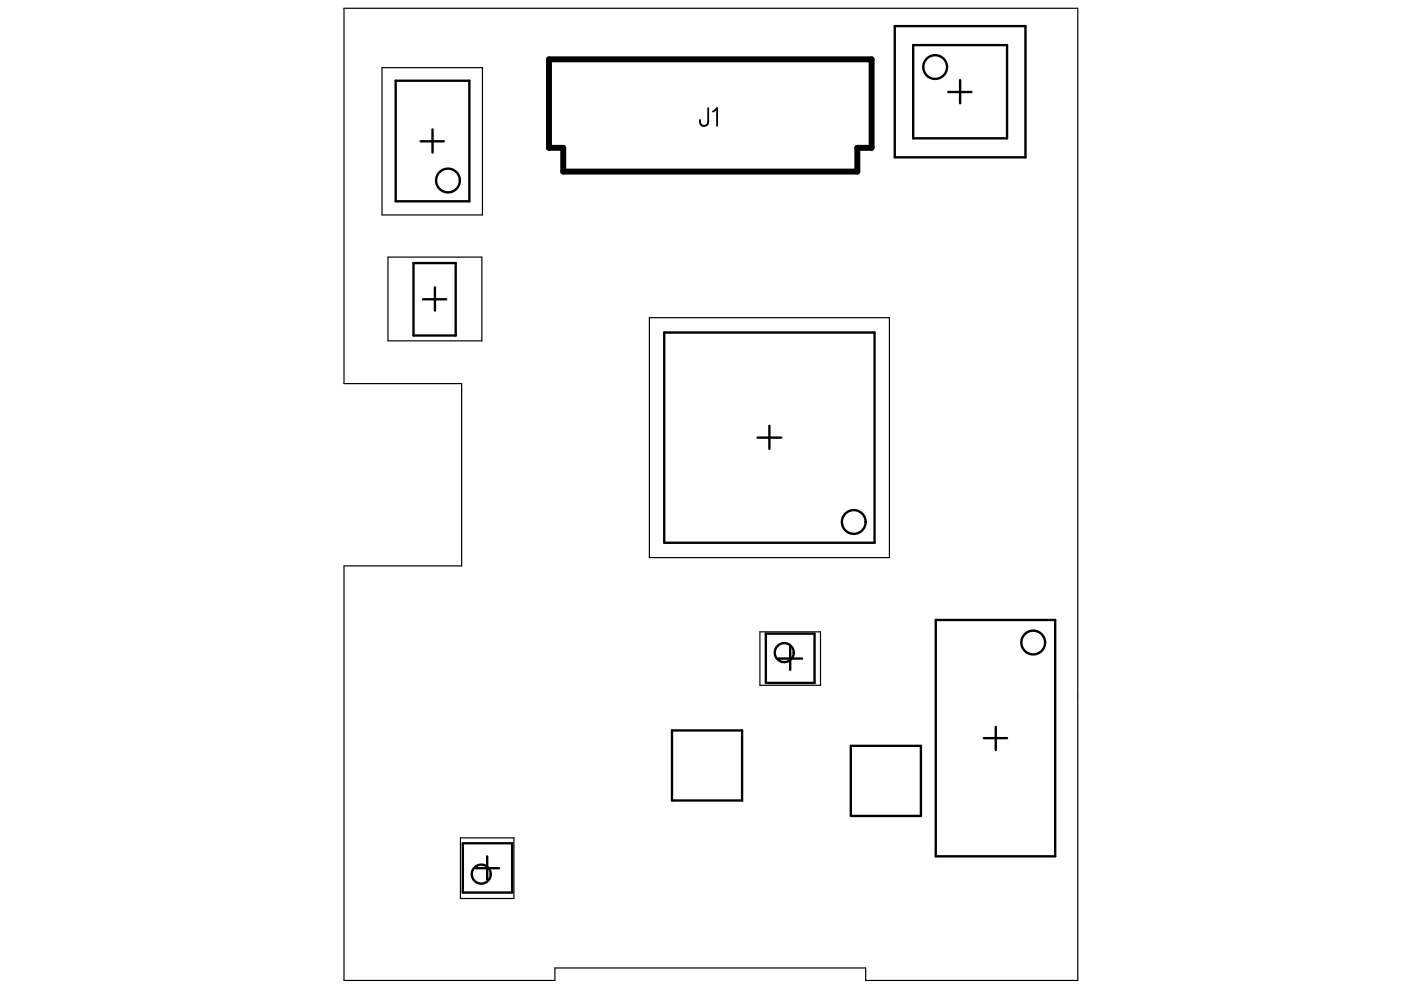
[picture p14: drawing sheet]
<svg xmlns="http://www.w3.org/2000/svg" width="297mm" height="210mm" viewBox="0 0 297 210" stroke-linecap="round" stroke-linejoin="round" font-family="sans-serif">
<g fill="none" stroke="#000" stroke-width=".5">
<path d="M83.9 17.1h15.6v25.6h-15.6zM189.7 5.5h27.7v27.9h-27.7zM193.6 9.6h19.9v19.7h-19.9zM201 19.5h5M203.6 17v4.9M89.2 30h4.9M91.7 27.4v5M87.7 55.8h8.9v15.3h-8.9zM89.7 63.5h4.9M92.2 60.9v4.9M140.8 70.5h44.6v44.6h-44.6zM160.6 92.8h5"/>
<path d="M163.1 90.3v4.9M162.4 134.3h10.3v10.5h-10.3zM165 139.6h5.1M167.5 137.1v4.9M198.4 131.4h25.3v50.2h-25.3zM142.5 154.9h14.8v14.8h-14.8zM180.4 158.1h14.9v14.9h-14.9zM208.6 156.5h4.9M211.1 154.1v4.9M98.1 178.8h10.5v10.4h-10.5zM100.9 184.1h4.9M103.3 181.6v4.9"/>
<circle cx="198.3" cy="14.2" r="2.52"/>
<circle cx="95" cy="38.3" r="2.52"/>
<circle cx="181" cy="110.7" r="2.52"/>
<circle cx="166.3" cy="138.4" r="2.02"/>
<circle cx="219.1" cy="136.2" r="2.52"/>
<circle cx="102" cy="185.3" r="2.02"/>
</g>
<path d="M81 14.3h21.3v31.3h-21.3zM82.3 54.5h19.9v17.8h-19.9zM137.7 67.4h50.9v50.8h-50.9zM97.9 81.3h-25v-79.5h155.6v206.1h-45v-2.7h-65.8v2.7h-44.8v-87.9h25v-38.5M161.1 134h12.9v11.3h-12.9zM97.6 177.7h11.4v12.8h-11.4z" fill="none" stroke="#000" stroke-width=".25"/>
<path d="M116.4 12.6h68.4v18.7h-3v5.1h-62.4v-5.1h-3z" fill="none" stroke="#000" stroke-width="1.3"/>
<path d="M150.2 22.9v2.9a.88 .88 0 0 1-.9 .9 .88 .88 0 0 1-.9-.9v-.4M151.2 23.7l.8-.8v3.8" fill="none" stroke="#000" stroke-width=".38"/>
</svg>
